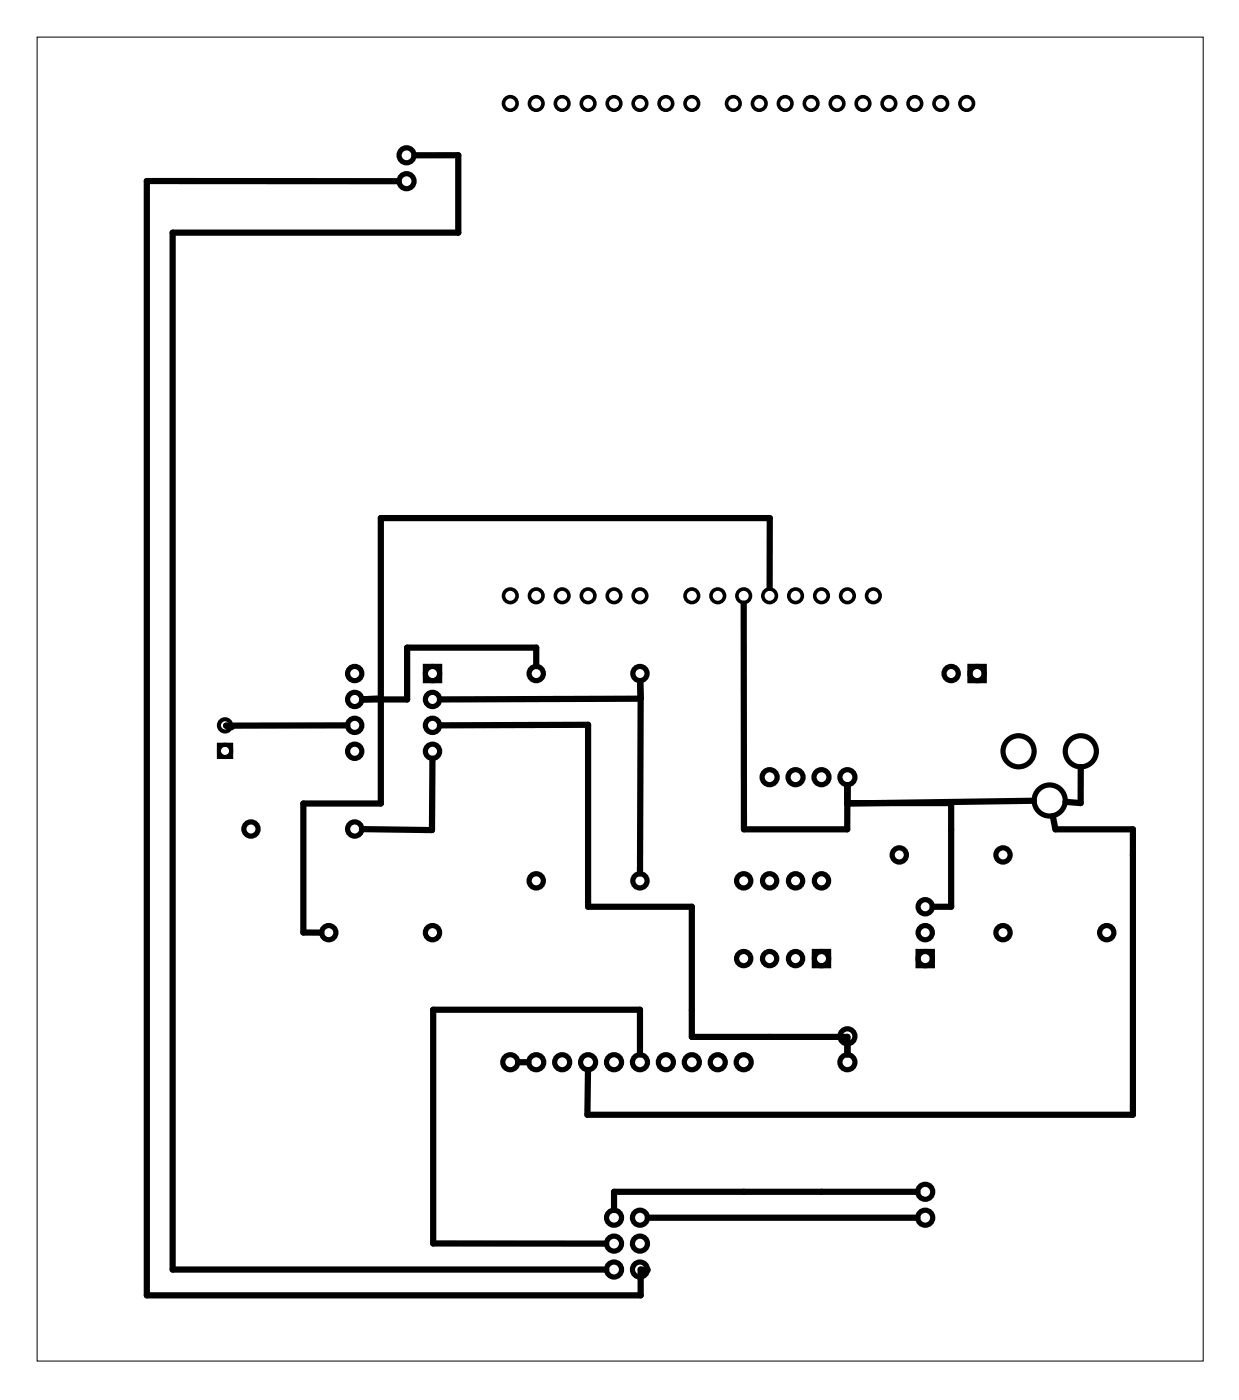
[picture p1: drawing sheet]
<svg xmlns="http://www.w3.org/2000/svg" width="121mm" height="137mm" viewBox="0 0 121 137" stroke-linecap="round" stroke-linejoin="round" font-family="sans-serif">
<path d="M3.6 3.6h114.2v129.8h-114.2z" fill="none" stroke="#000" stroke-width=".1"/>
<g fill="none" stroke="#000" stroke-width=".35">
<circle cx="50" cy="10.1" r=".66"/>
<circle cx="52.5" cy="10.1" r=".66"/>
<circle cx="55.1" cy="10.1" r=".66"/>
<circle cx="57.6" cy="10.1" r=".66"/>
<circle cx="60.1" cy="10.1" r=".66"/>
<circle cx="62.7" cy="10.1" r=".66"/>
<circle cx="65.2" cy="10.1" r=".66"/>
<circle cx="67.8" cy="10.1" r=".66"/>
<circle cx="71.8" cy="10.1" r=".66"/>
<circle cx="74.4" cy="10.1" r=".66"/>
<circle cx="76.9" cy="10.1" r=".66"/>
<circle cx="79.4" cy="10.1" r=".66"/>
<circle cx="82" cy="10.1" r=".66"/>
<circle cx="84.5" cy="10.1" r=".66"/>
<circle cx="87.1" cy="10.1" r=".66"/>
<circle cx="89.6" cy="10.1" r=".66"/>
<circle cx="92.1" cy="10.1" r=".66"/>
<circle cx="94.7" cy="10.1" r=".66"/>
<circle cx="50" cy="58.4" r=".66"/>
<circle cx="52.5" cy="58.4" r=".66"/>
<circle cx="55.1" cy="58.4" r=".66"/>
<circle cx="57.6" cy="58.4" r=".66"/>
<circle cx="60.1" cy="58.4" r=".66"/>
<circle cx="62.7" cy="58.4" r=".66"/>
<circle cx="67.8" cy="58.4" r=".66"/>
<circle cx="70.3" cy="58.4" r=".66"/>
<circle cx="72.8" cy="58.4" r=".66"/>
<circle cx="75.4" cy="58.4" r=".66"/>
<circle cx="77.9" cy="58.4" r=".66"/>
<circle cx="80.5" cy="58.4" r=".66"/>
<circle cx="83" cy="58.4" r=".66"/>
<circle cx="85.5" cy="58.4" r=".66"/>
</g>
<g fill="none" stroke="#000" stroke-width=".51">
<path d="M41.7 65.3h1.4v1.4h-1.4zM95 65.3h1.4v1.4h-1.4zM79.8 93.3h1.4v1.4h-1.4zM89.9 93.3h1.4v1.4h-1.4z"/>
<circle cx="39.8" cy="15.2" r=".74"/>
<circle cx="39.8" cy="17.8" r=".74"/>
<circle cx="34.7" cy="66" r=".7"/>
<circle cx="34.7" cy="73.6" r=".7"/>
<circle cx="34.7" cy="68.6" r=".7"/>
<circle cx="34.7" cy="71.1" r=".7"/>
<circle cx="42.4" cy="66" r=".7"/>
<circle cx="42.4" cy="73.6" r=".7"/>
<circle cx="42.4" cy="68.6" r=".7"/>
<circle cx="42.4" cy="71.1" r=".7"/>
<circle cx="52.5" cy="66" r=".7"/>
<circle cx="62.7" cy="66" r=".7"/>
<circle cx="75.4" cy="76.2" r=".74"/>
<circle cx="77.9" cy="76.2" r=".74"/>
<circle cx="80.5" cy="76.2" r=".74"/>
<circle cx="83" cy="76.2" r=".74"/>
<circle cx="93.2" cy="66" r=".7"/>
<circle cx="95.7" cy="66" r=".7"/>
<circle cx="99.8" cy="73.6" r="1.52"/>
<circle cx="102.8" cy="78.5" r="1.52"/>
<circle cx="105.9" cy="73.6" r="1.52"/>
<circle cx="24.6" cy="81.3" r=".7"/>
<circle cx="32.2" cy="91.4" r=".7"/>
<circle cx="34.7" cy="81.3" r=".7"/>
<circle cx="42.4" cy="91.4" r=".7"/>
<circle cx="52.5" cy="86.3" r=".7"/>
<circle cx="62.7" cy="86.3" r=".7"/>
<circle cx="72.8" cy="94" r=".7"/>
<circle cx="72.8" cy="86.3" r=".7"/>
<circle cx="75.4" cy="94" r=".7"/>
<circle cx="75.4" cy="86.3" r=".7"/>
<circle cx="77.9" cy="94" r=".7"/>
<circle cx="77.9" cy="86.3" r=".7"/>
<circle cx="80.5" cy="94" r=".7"/>
<circle cx="80.5" cy="86.3" r=".7"/>
<circle cx="88.1" cy="83.8" r=".7"/>
<circle cx="90.6" cy="91.4" r=".7"/>
<circle cx="90.6" cy="94" r=".7"/>
<circle cx="90.6" cy="88.9" r=".7"/>
<circle cx="98.2" cy="91.4" r=".7"/>
<circle cx="98.2" cy="83.8" r=".7"/>
<circle cx="108.4" cy="91.4" r=".7"/>
<circle cx="50" cy="104.1" r=".74"/>
<circle cx="52.5" cy="104.1" r=".74"/>
<circle cx="55.1" cy="104.1" r=".74"/>
<circle cx="57.6" cy="104.1" r=".74"/>
<circle cx="60.1" cy="104.1" r=".74"/>
<circle cx="60.1" cy="119.4" r=".74"/>
<circle cx="62.7" cy="119.4" r=".74"/>
<circle cx="62.7" cy="104.1" r=".74"/>
<circle cx="65.2" cy="104.1" r=".74"/>
<circle cx="67.8" cy="104.1" r=".74"/>
<circle cx="70.3" cy="104.1" r=".74"/>
<circle cx="72.8" cy="104.1" r=".74"/>
<circle cx="83" cy="101.6" r=".74"/>
<circle cx="83" cy="104.1" r=".74"/>
<circle cx="90.6" cy="116.8" r=".74"/>
<circle cx="90.6" cy="119.4" r=".74"/>
<circle cx="60.1" cy="124.4" r=".74"/>
<circle cx="60.1" cy="121.9" r=".74"/>
<circle cx="62.7" cy="124.4" r=".74"/>
<circle cx="62.7" cy="121.9" r=".74"/>
</g>
<g fill="none" stroke="#000" stroke-width=".4">
<path d="M21.4 73h1.2v1.2h-1.2z"/>
<circle cx="22" cy="71.1" r=".6"/>
<circle cx="22" cy="73.6" r=".6"/>
</g>
<g fill="none" stroke="#000" stroke-width=".61">
<path d="M39.1 17.8l-24.7-.1v109.3h48.4v-2.6l.6 .1M40.6 15.2h4.3v7.6h-28v101.6h42.5M72.8 59.2l.1 22.1h10.1v-4.4v1.8h10.2v10.2h-1.9M75.4 57.6v-6.8h-38.1v28h-7.6v12.6h1.8M34 71.1h-11.9l.6 .2M42.4 74.4l-.1 7-6.8-.1M43.1 71.1l14.5-.1v17.9h10.2v12.7h15.2v1.8M52.5 65.3v-1.8h-12.6v5.1l-4.4-.1h1.8M62.7 66.7l.1 1.8M62.8 68.5l-.1 17.1M62.8 68.5l-19.7 .1M101.3 78.5l-18.3 .3"/>
<path d="M103.1 80l.3 1.3h7.6v28h-53.5l.1-4.4M105.9 75.2l-.1 3.5-1.4-.1M50.7 104.1h1.1M62.7 103.4v-4.4h-20.3v22.9h17M63.4 119.4h26.5M89.9 116.8h-29.8v1.8"/>
</g>
</svg>
